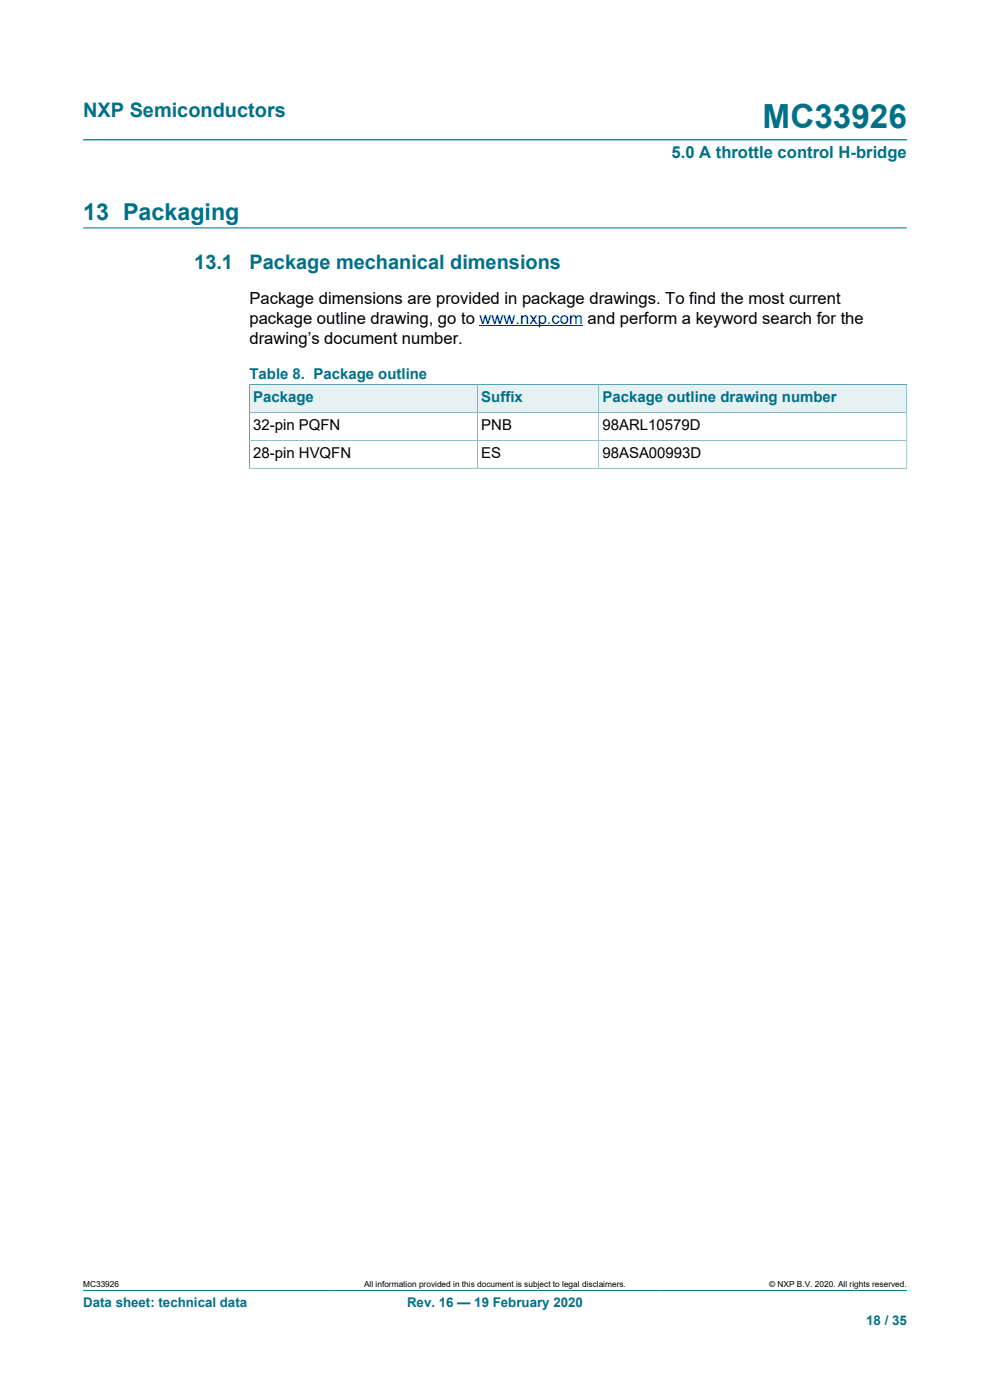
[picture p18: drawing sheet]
<svg xmlns="http://www.w3.org/2000/svg" width="210mm" height="297mm" viewBox="0 0 210 297" stroke-linecap="round" stroke-linejoin="round" font-family="sans-serif">
<defs><g id="words">
<text font-size="7.1" fill="#007088" x="161.8" y="27.2">MC33926</text>
<text font-size="4.9" fill="#007088" x="17.6" y="46.6">13 Packaging</text>
<g font-size="4.2" fill="#007088">
<text x="17.6" y="24.8">NXP Semiconductors</text>
<text x="41.2" y="57.1">13.1</text>
<text x="52.9" y="57.1">Package mechanical dimensions</text>
</g>
<text font-size="3.5" fill="#007088" x="142.4" y="33.5">5.0 A throttle control H-bridge</text>
<g font-size="3.5">
<text x="52.9" y="64.5">Package dimensions are provided in package drawings. To find the most current</text>
<text x="52.9" y="68.8">package outline drawing, go to www.nxp.com and perform a keyword search for the</text>
<text x="52.9" y="73">drawing’s document number.</text>
</g>
<g font-size="3.2" fill="#007088">
<text x="52.9" y="80.5">Table 8. Package outline</text>
<text x="53.7" y="85.3">Package</text>
<text x="102.1" y="85.3">Suffix</text>
<text x="127.8" y="85.3">Package outline drawing number</text>
</g>
<g font-size="3.2">
<text x="53.7" y="91.3">32-pin PQFN</text>
<text x="102.1" y="91.3">PNB</text>
<text x="127.8" y="91.3">98ARL10579D</text>
<text x="53.7" y="97.2">28-pin HVQFN</text>
<text x="102.1" y="97.2">ES</text>
<text x="127.8" y="97.2">98ASA00993D</text>
</g>
<g font-size="2.8" fill="#007088">
<text x="17.6" y="277.3">Data sheet: technical data</text>
<text x="86.3" y="277.3">Rev. 16 — 19 February 2020</text>
<text x="183.7" y="281">18 / 35</text>
</g>
<g font-size="1.8">
<text x="17.6" y="273.1">MC33926</text>
<text x="77.2" y="273.1">All information provided in this document is subject to legal disclaimers.</text>
<text x="163.2" y="273.1">© NXP B.V. 2020. All rights reserved.</text>
</g>
</g></defs>
<path d="M17.6 29.7h174.8M17.6 48.3h174.8M17.6 273.8h174.8" fill="none" stroke="#007088" stroke-width=".21"/>
<path d="M101.7 69.2h22" fill="none" stroke="#00f" stroke-width=".21"/>
<path d="M53 81.6h48.3v5.8h-48.3z" fill="#e6f1f3"/>
<path d="M52.9 81.5v6h48.4v-5.9h-48.5" fill="none" stroke="#007088" stroke-width=".21"/>
<path d="M101.4 81.6h25.5v5.8h-25.5z" fill="#e6f1f3"/>
<path d="M101.3 81.6h25.7v5.9h-25.7z" fill="none" stroke="#007088" stroke-width=".21"/>
<path d="M127.1 81.6h65.2v5.8h-65.2z" fill="#e6f1f3"/>
<path d="M52.8 99.3h139.6M52.9 93.4h139.5M101.3 87.5v11.8M192.4 81.5v17.9M192.4 87.5h-139.5v11.9M192.4 81.6h-65.4v17.7" fill="none" stroke="#007088" stroke-width=".21"/>
<use href="#words"/>
</svg>
